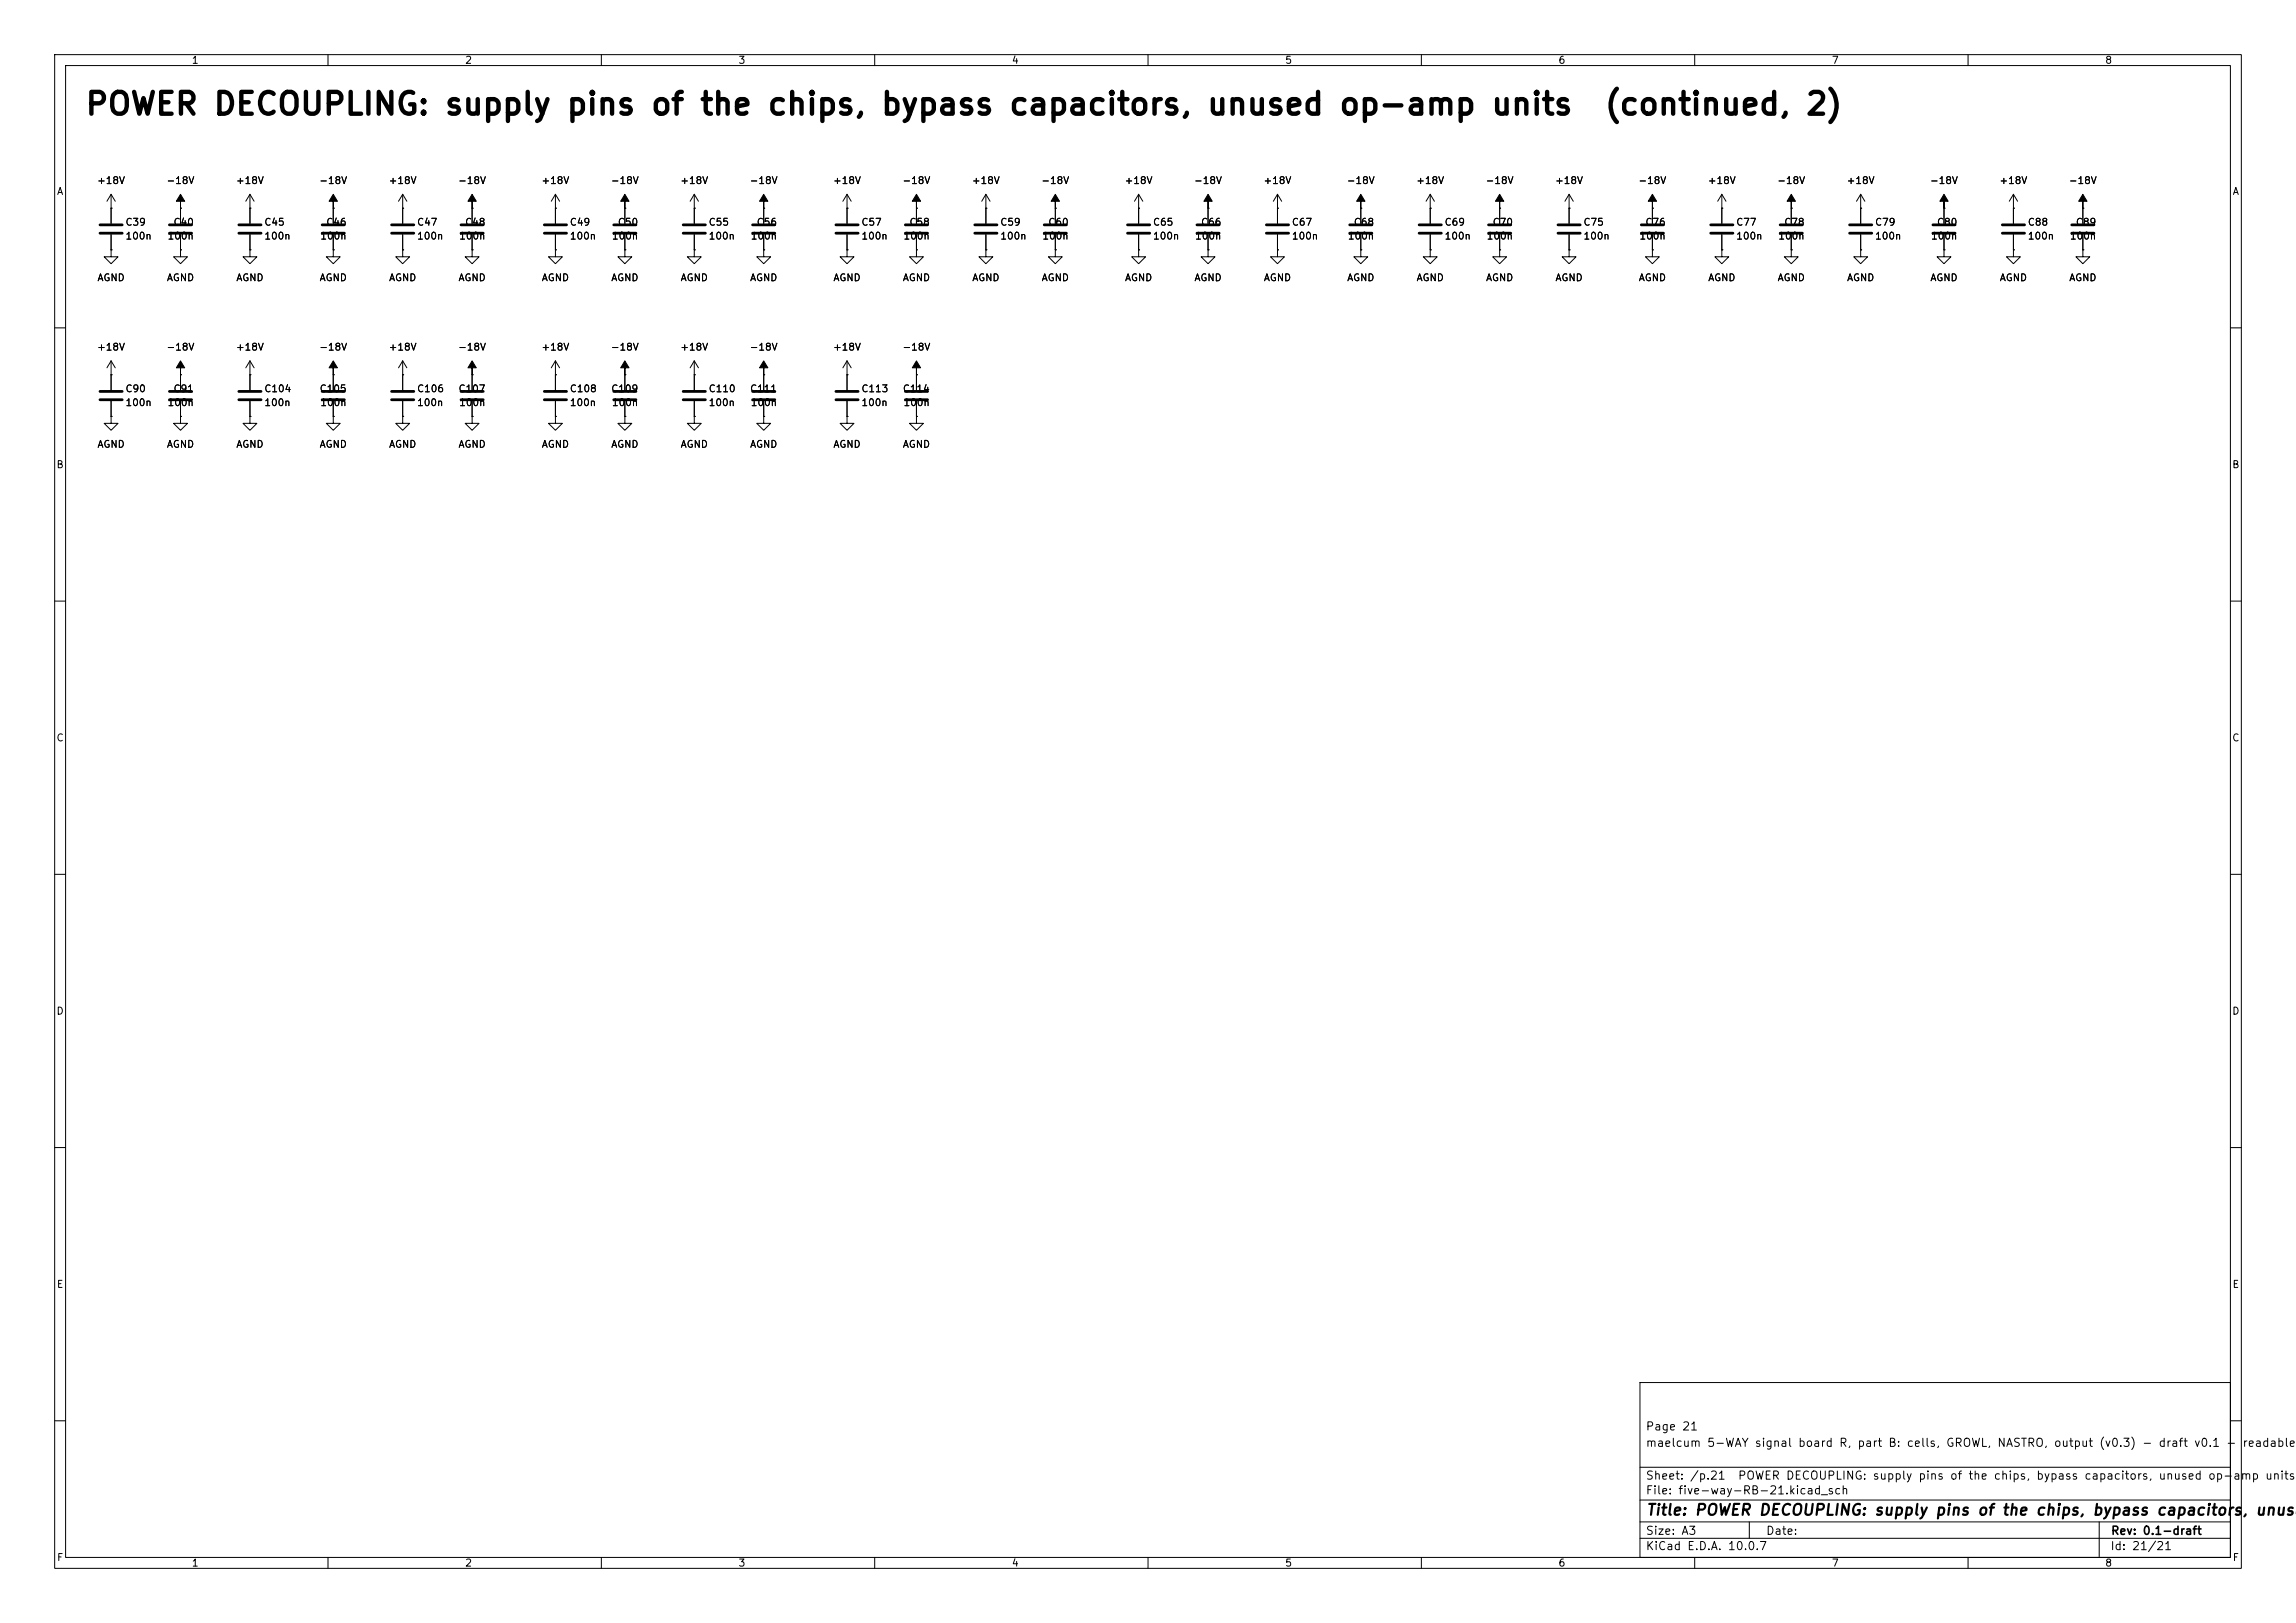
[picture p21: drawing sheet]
<svg xmlns="http://www.w3.org/2000/svg" width="420mm" height="297mm" viewBox="0 0 420 297" stroke-linecap="round" stroke-linejoin="round" font-family="sans-serif">
<defs><g id="words">
<g font-size="4">
<text x="15.4" y="22">POWER DECOUPLING: supply pins of the chips, bypass capacitors, unused op-amp units</text>
<text x="293.3" y="22">(continued, 2)</text>
</g>
<text font-size="2" x="301" y="277.8">Title: POWER DECOUPLING: supply pins of the chips, bypass capacitors, unuse</text>
<g font-size="1.5">
<text x="300.9" y="262.1">Page 21</text>
<text x="300.9" y="265.1">maelcum 5-WAY signal board R, part B: cells, GROWL, NASTRO, output (v0.3) - draft v0.1 -</text>
<text x="410.1" y="265.1">readable s</text>
<text x="300.9" y="273.8">File: five-way-RB-21.kicad_sch</text>
<text x="300.9" y="271.1">Sheet: /p.21</text>
<text x="317.8" y="271.1">POWER DECOUPLING: supply pins of the chips, bypass capacitors, unused op-amp units</text>
<text x="300.9" y="281.2">Size: A3</text>
<text x="322.9" y="281.2">Date:</text>
<text x="386" y="281.2">Rev: 0.1-draft</text>
<text x="300.9" y="284">KiCad E.D.A. 10.0.7</text>
<text x="385.9" y="284">Id: 21/21</text>
</g>
<g font-size="1.3">
<text x="35" y="12">1</text>
<text x="85" y="12">2</text>
<text x="135" y="12">3</text>
<text x="185" y="12">4</text>
<text x="235" y="12">5</text>
<text x="285" y="12">6</text>
<text x="335" y="12">7</text>
<text x="385" y="12">8</text>
<text x="10.3" y="36">A</text>
<text x="17.7" y="34">+18V</text>
<text x="30.4" y="34">-18V</text>
<text x="43.1" y="34">+18V</text>
<text x="58.3" y="34">-18V</text>
<text x="71" y="34">+18V</text>
<text x="83.7" y="34">-18V</text>
<text x="98.9" y="34">+18V</text>
<text x="111.6" y="34">-18V</text>
<text x="124.3" y="34">+18V</text>
<text x="137" y="34">-18V</text>
<text x="152.3" y="34">+18V</text>
<text x="165" y="34">-18V</text>
<text x="177.7" y="34">+18V</text>
<text x="190.4" y="34">-18V</text>
<text x="205.6" y="34">+18V</text>
<text x="218.3" y="34">-18V</text>
<text x="231" y="34">+18V</text>
<text x="246.3" y="34">-18V</text>
<text x="259" y="34">+18V</text>
<text x="271.7" y="34">-18V</text>
<text x="284.4" y="34">+18V</text>
<text x="299.6" y="34">-18V</text>
<text x="312.3" y="34">+18V</text>
<text x="325" y="34">-18V</text>
<text x="337.7" y="34">+18V</text>
<text x="352.9" y="34">-18V</text>
<text x="365.6" y="34">+18V</text>
<text x="378.3" y="34">-18V</text>
<text x="408.3" y="36">A</text>
<text x="22.8" y="41.6">C39</text>
<text x="31.6" y="41.6">C40</text>
<text x="48.2" y="41.6">C45</text>
<text x="59.6" y="41.6">C46</text>
<text x="76.2" y="41.6">C47</text>
<text x="85" y="41.6">C48</text>
<text x="104.1" y="41.6">C49</text>
<text x="112.9" y="41.6">C50</text>
<text x="129.5" y="41.6">C55</text>
<text x="138.3" y="41.6">C56</text>
<text x="157.5" y="41.6">C57</text>
<text x="166.3" y="41.6">C58</text>
<text x="182.9" y="41.6">C59</text>
<text x="191.7" y="41.6">C60</text>
<text x="210.8" y="41.6">C65</text>
<text x="219.6" y="41.6">C66</text>
<text x="236.2" y="41.6">C67</text>
<text x="247.5" y="41.6">C68</text>
<text x="264.1" y="41.6">C69</text>
<text x="272.9" y="41.6">C70</text>
<text x="289.5" y="41.6">C75</text>
<text x="300.9" y="41.6">C76</text>
<text x="317.5" y="41.6">C77</text>
<text x="326.3" y="41.6">C78</text>
<text x="342.9" y="41.6">C79</text>
<text x="354.2" y="41.6">C80</text>
<text x="370.8" y="41.6">C88</text>
<text x="379.6" y="41.6">C89</text>
<text x="22.8" y="44.1">100n</text>
<text x="30.5" y="44.1">100n</text>
<text x="48.2" y="44.1">100n</text>
<text x="58.5" y="44.1">100n</text>
<text x="76.2" y="44.1">100n</text>
<text x="83.9" y="44.1">100n</text>
<text x="104.1" y="44.1">100n</text>
<text x="111.8" y="44.1">100n</text>
<text x="129.5" y="44.1">100n</text>
<text x="137.2" y="44.1">100n</text>
<text x="157.5" y="44.1">100n</text>
<text x="165.2" y="44.1">100n</text>
<text x="182.9" y="44.1">100n</text>
<text x="190.6" y="44.1">100n</text>
<text x="210.8" y="44.1">100n</text>
<text x="218.5" y="44.1">100n</text>
<text x="236.2" y="44.1">100n</text>
<text x="246.4" y="44.1">100n</text>
<text x="264.1" y="44.1">100n</text>
<text x="271.8" y="44.1">100n</text>
<text x="289.5" y="44.1">100n</text>
<text x="299.8" y="44.1">100n</text>
<text x="317.5" y="44.1">100n</text>
<text x="325.2" y="44.1">100n</text>
<text x="342.9" y="44.1">100n</text>
<text x="353.1" y="44.1">100n</text>
<text x="370.8" y="44.1">100n</text>
<text x="378.5" y="44.1">100n</text>
<text x="17.7" y="51.8">AGND</text>
<text x="30.4" y="51.8">AGND</text>
<text x="43.1" y="51.8">AGND</text>
<text x="58.4" y="51.8">AGND</text>
<text x="71.1" y="51.8">AGND</text>
<text x="83.8" y="51.8">AGND</text>
<text x="99" y="51.8">AGND</text>
<text x="111.7" y="51.8">AGND</text>
<text x="124.4" y="51.8">AGND</text>
<text x="137.1" y="51.8">AGND</text>
<text x="152.3" y="51.8">AGND</text>
<text x="165" y="51.8">AGND</text>
<text x="177.7" y="51.8">AGND</text>
<text x="190.4" y="51.8">AGND</text>
<text x="205.7" y="51.8">AGND</text>
<text x="218.4" y="51.8">AGND</text>
<text x="231.1" y="51.8">AGND</text>
<text x="246.3" y="51.8">AGND</text>
<text x="259" y="51.8">AGND</text>
<text x="271.7" y="51.8">AGND</text>
<text x="284.4" y="51.8">AGND</text>
<text x="299.7" y="51.8">AGND</text>
<text x="312.4" y="51.8">AGND</text>
<text x="325.1" y="51.8">AGND</text>
<text x="337.8" y="51.8">AGND</text>
<text x="353" y="51.8">AGND</text>
<text x="365.7" y="51.8">AGND</text>
<text x="378.4" y="51.8">AGND</text>
<text x="17.7" y="64.5">+18V</text>
<text x="30.4" y="64.5">-18V</text>
<text x="43.1" y="64.5">+18V</text>
<text x="58.3" y="64.5">-18V</text>
<text x="71" y="64.5">+18V</text>
<text x="83.7" y="64.5">-18V</text>
<text x="98.9" y="64.5">+18V</text>
<text x="111.6" y="64.5">-18V</text>
<text x="124.3" y="64.5">+18V</text>
<text x="137" y="64.5">-18V</text>
<text x="152.3" y="64.5">+18V</text>
<text x="165" y="64.5">-18V</text>
<text x="22.8" y="72.1">C90</text>
<text x="22.8" y="74.6">100n</text>
<text x="30.5" y="74.6">100n</text>
<text x="31.6" y="72.1">C91</text>
<text x="48.2" y="72.1">C104</text>
<text x="48.2" y="74.6">100n</text>
<text x="58.4" y="72.1">C105</text>
<text x="58.5" y="74.6">100n</text>
<text x="76.2" y="72.1">C106</text>
<text x="76.2" y="74.6">100n</text>
<text x="83.8" y="72.1">C107</text>
<text x="83.9" y="74.6">100n</text>
<text x="104.1" y="72.1">C108</text>
<text x="104.1" y="74.6">100n</text>
<text x="111.7" y="72.1">C109</text>
<text x="111.8" y="74.6">100n</text>
<text x="129.5" y="72.1">C110</text>
<text x="129.5" y="74.6">100n</text>
<text x="137.1" y="72.1">C111</text>
<text x="137.2" y="74.6">100n</text>
<text x="157.5" y="72.1">C113</text>
<text x="157.5" y="74.6">100n</text>
<text x="165" y="72.1">C114</text>
<text x="165.2" y="74.6">100n</text>
<text x="17.7" y="82.2">AGND</text>
<text x="30.4" y="82.2">AGND</text>
<text x="43.1" y="82.2">AGND</text>
<text x="58.4" y="82.2">AGND</text>
<text x="71.1" y="82.2">AGND</text>
<text x="83.8" y="82.2">AGND</text>
<text x="99" y="82.2">AGND</text>
<text x="111.7" y="82.2">AGND</text>
<text x="124.4" y="82.2">AGND</text>
<text x="137.1" y="82.2">AGND</text>
<text x="152.3" y="82.2">AGND</text>
<text x="165" y="82.2">AGND</text>
<text x="10.2" y="86">B</text>
<text x="408.2" y="86">B</text>
<text x="10.2" y="136">C</text>
<text x="408.2" y="136">C</text>
<text x="10.2" y="186">D</text>
<text x="408.2" y="186">D</text>
<text x="10.3" y="236">E</text>
<text x="408.3" y="236">E</text>
<text x="10.3" y="286">F</text>
<text x="35" y="287">1</text>
<text x="85" y="287">2</text>
<text x="135" y="287">3</text>
<text x="185" y="287">4</text>
<text x="235" y="287">5</text>
<text x="285" y="287">6</text>
<text x="335" y="287">7</text>
<text x="385" y="287">8</text>
<text x="408.3" y="286">F</text>
</g>
</g></defs>
<g fill="none" stroke="#000" stroke-width=".18">
<path d="M10 10h400v277h-400zM12 12h396v273h-396zM60 10v2M110 10v2M160 10v2M210 10v2M260 10v2M310 10v2M360 10v2M20.3 38.1h.1M20.3 35.6v5.3M20.3 35.6l-.7 1.2"/>
<path d="M20.3 35.6l.8 1.2M33 38.1h.1M33 38.1v2.8M45.7 38.1h.1M45.7 35.6v5.3M45.7 35.6l-.7 1.2M45.7 35.6l.8 1.2M61 38.1h.1M61 38.1v2.8M73.7 38.1h.1M73.7 35.6v5.3M73.7 35.6l-.8 1.2"/>
<path d="M73.7 35.6l.7 1.2M86.4 38.1h.1M86.4 38.1v2.8M101.6 38.1h.1M101.6 35.6l-.8 1.2M101.6 35.6l.8 1.2M101.6 35.6v5.3M114.3 38.1h.1M114.3 38.1v2.8M127 38.1h.1M127 35.6l-.8 1.2M127 35.6l.8 1.2"/>
<path d="M127 35.6v5.3M139.7 38.1h.1M139.7 38.1v2.8M154.9 38.1h.1M154.9 35.6v5.3M154.9 35.6l-.7 1.2M154.9 35.6l.8 1.2M167.6 38.1h.1M167.6 38.1v2.8M180.3 38.1h.1M180.3 35.6l-.7 1.2M180.3 35.6l.8 1.2"/>
<path d="M180.3 35.6v5.3M193 38.1h.1M193 38.1v2.8M208.3 38.1h.1M208.3 35.6v5.3M208.3 35.6l-.8 1.2M208.3 35.6l.7 1.2M221 38.1h.1M221 38.1v2.8M233.7 38.1h.1M233.7 35.6l-.8 1.2M233.7 35.6l.7 1.2"/>
<path d="M233.7 35.6v5.3M248.9 38.1h.1M248.9 38.1v2.8M261.6 38.1h.1M261.6 35.6l-.7 1.2M261.6 35.6l.8 1.2M261.6 35.6v5.3M274.3 38.1h.1M274.3 38.1v2.8M287 38.1h.1M287 35.6l-.7 1.2M287 35.6l.8 1.2"/>
<path d="M287 35.6v5.3M302.3 38.1h.1M302.3 38.1v2.8M315 38.1h.1M315 35.6l-.8 1.2M315 35.6l.7 1.2M315 35.6v5.3M327.7 38.1h.1M327.7 38.1v2.8M340.4 38.1h.1M340.4 35.6l-.8 1.2M340.4 35.6l.7 1.2"/>
<path d="M340.4 35.6v5.3M355.6 38.1h.1M355.6 38.1v2.8M368.3 38.1h.1M368.3 35.6l-.8 1.2M368.3 35.6l.8 1.2M368.3 35.6v5.3M381 38.1h.1M381 38.1v2.8M20.3 45.7v1.3h1.3l-1.3 1.3-1.3-1.3h1.3M20.3 45.7h.1M20.3 42.9v2.8"/>
<path d="M33 45.7v1.3h1.3l-1.3 1.3-1.3-1.3h1.3M33 45.7h.1M33 42.9v2.8M45.7 45.7v1.3h1.3l-1.3 1.3-1.3-1.3h1.3M45.7 45.7h.1M45.7 42.9v2.8M61 45.7v1.3h1.2l-1.2 1.3-1.3-1.3h1.3M61 45.7h.1M61 42.9v2.8M73.7 45.7v1.3h1.2l-1.2 1.3-1.3-1.3h1.3M73.7 45.7h.1M73.7 42.9v2.8"/>
<path d="M86.4 45.7v1.3h1.2l-1.2 1.3-1.3-1.3h1.3M86.4 45.7h.1M86.4 42.9v2.8M101.6 45.7v1.3h1.3l-1.3 1.3-1.3-1.3h1.3M101.6 45.7h.1M101.6 42.9v2.8M114.3 45.7v1.3h1.3l-1.3 1.3-1.3-1.3h1.3M114.3 45.7h.1M114.3 42.9v2.8M127 45.7v1.3h1.3l-1.3 1.3-1.3-1.3h1.3M127 45.7h.1M127 42.9v2.8"/>
<path d="M139.7 45.7v1.3h1.3l-1.3 1.3-1.3-1.3h1.3M139.7 45.7h.1M139.7 42.9v2.8M154.9 45.7v1.3h1.3l-1.3 1.3-1.2-1.3h1.2M154.9 45.7h.1M154.9 42.9v2.8M167.6 45.7v1.3h1.3l-1.3 1.3-1.2-1.3h1.2M167.6 45.7h.1M167.6 42.9v2.8M180.3 45.7v1.3h1.3l-1.3 1.3-1.2-1.3h1.2M180.3 45.7h.1M180.3 42.9v2.8"/>
<path d="M193 45.7v1.3h1.3l-1.3 1.3-1.2-1.3h1.2M193 45.7h.1M193 42.9v2.8M208.3 45.7v1.3h1.2l-1.2 1.3-1.3-1.3h1.3M208.3 45.7h.1M208.3 42.9v2.8M221 45.7v1.3h1.2l-1.2 1.3-1.3-1.3h1.3M221 45.7h.1M221 42.9v2.8M233.7 45.7v1.3h1.2l-1.2 1.3-1.3-1.3h1.3M233.7 45.7h.1M233.7 42.9v2.8"/>
<path d="M248.9 45.7v1.3h1.3l-1.3 1.3-1.3-1.3h1.3M248.9 45.7h.1M248.9 42.9v2.8M261.6 45.7v1.3h1.3l-1.3 1.3-1.3-1.3h1.3M261.6 45.7h.1M261.6 42.9v2.8M274.3 45.7v1.3h1.3l-1.3 1.3-1.3-1.3h1.3M274.3 45.7h.1M274.3 42.9v2.8M287 45.7v1.3h1.3l-1.3 1.3-1.3-1.3h1.3M287 45.7h.1M287 42.9v2.8"/>
<path d="M302.3 45.7v1.3h1.2l-1.2 1.3-1.3-1.3h1.3M302.3 45.7h.1M302.3 42.9v2.8M315 45.7v1.3h1.2l-1.2 1.3-1.3-1.3h1.3M315 45.7h.1M315 42.9v2.8M327.7 45.7v1.3h1.2l-1.2 1.3-1.3-1.3h1.3M327.7 45.7h.1M327.7 42.9v2.8M340.4 45.7v1.3h1.2l-1.2 1.3-1.3-1.3h1.3M340.4 45.7h.1M340.4 42.9v2.8"/>
<path d="M355.6 45.7v1.3h1.3l-1.3 1.3-1.3-1.3h1.3M355.6 45.7h.1M355.6 42.9v2.8M368.3 45.7v1.3h1.3l-1.3 1.3-1.3-1.3h1.3M368.3 45.7h.1M368.3 42.9v2.8M381 45.7v1.3h1.3l-1.3 1.3-1.3-1.3h1.3M381 45.7h.1M381 42.9v2.8M10 60h2M20.3 68.6h.1M20.3 76.2v1.3h1.3l-1.3 1.2-1.3-1.2h1.3"/>
<path d="M20.3 76.2h.1M20.3 66l-.7 1.3M20.3 66l.8 1.3M20.3 66v5.4M20.3 73.4v2.8M33 68.6h.1M33 76.2v1.3h1.3l-1.3 1.2-1.3-1.2h1.3M33 76.2h.1M33 68.6v2.8M33 73.4v2.8M45.7 76.2v1.3h1.3l-1.3 1.2-1.3-1.2h1.3M45.7 76.2h.1"/>
<path d="M45.7 68.6h.1M45.7 66v5.4M45.7 73.4v2.8M45.7 66l-.7 1.3M45.7 66l.8 1.3M61 76.2v1.3h1.2l-1.2 1.2-1.3-1.2h1.3M61 76.2h.1M61 68.6h.1M61 68.6v2.8M61 73.4v2.8M73.7 76.2v1.3h1.2l-1.2 1.2-1.3-1.2h1.3M73.7 76.2h.1"/>
<path d="M73.7 68.6h.1M73.7 66v5.4M73.7 73.4v2.8M73.7 66l-.8 1.3M73.7 66l.7 1.3M86.4 68.6h.1M86.4 76.2v1.3h1.2l-1.2 1.2-1.3-1.2h1.3M86.4 76.2h.1M86.4 68.6v2.8M86.4 73.4v2.8M101.6 68.6h.1M101.6 76.2v1.3h1.3l-1.3 1.2-1.3-1.2h1.3"/>
<path d="M101.6 76.2h.1M101.6 66v5.4M101.6 73.4v2.8M101.6 66l-.8 1.3M101.6 66l.8 1.3M114.3 68.6h.1M114.3 76.2v1.3h1.3l-1.3 1.2-1.3-1.2h1.3M114.3 76.2h.1M114.3 68.6v2.8M114.3 73.4v2.8M127 68.6h.1M127 76.2v1.3h1.3l-1.3 1.2-1.3-1.2h1.3"/>
<path d="M127 76.2h.1M127 66v5.4M127 73.4v2.8M127 66l-.8 1.3M127 66l.8 1.3M139.7 68.6h.1M139.7 76.2v1.3h1.3l-1.3 1.2-1.3-1.2h1.3M139.7 76.2h.1M139.7 68.6v2.8M139.7 73.4v2.8M154.9 68.6h.1M154.9 76.2v1.3h1.3l-1.3 1.2-1.2-1.2h1.2"/>
<path d="M154.9 76.2h.1M154.9 66v5.4M154.9 73.4v2.8M154.9 66l-.7 1.3M154.9 66l.8 1.3M167.6 68.6h.1M167.6 76.2v1.3h1.3l-1.3 1.2-1.2-1.2h1.2M167.6 76.2h.1M167.6 68.6v2.8M167.6 73.4v2.8M408 60h2M10 110h2"/>
<path d="M408 110h2M10 160h2M408 160h2M10 210h2M408 210h2M300 253h108v32h-108zM10 260h2M300 278.5h108M300 274.5h108M300 268.5h108M320 278.5v3M384 278.5v6.5"/>
<path d="M408 260h2M60 285v2M110 285v2M160 285v2M210 285v2M260 285v2M300 281.5h108M310 285v2M360 285v2"/>
</g>
<g fill="#000" stroke="#000" stroke-width=".18">
<path d="M33 35.6l.8 1.2h-.8v1.3v-1.3h-.7zM61 35.6l.7 1.2h-.7v1.3v-1.3h-.8zM86.4 35.6l.7 1.2h-.7v1.3v-1.3h-.8zM114.3 35.6l.8 1.2h-.8v1.3v-1.3h-.8zM139.7 35.6l.8 1.2h-.8v1.3v-1.3h-.8zM167.6 35.6l.8 1.2h-.8v1.3v-1.3h-.7zM193 35.6l.8 1.2h-.8v1.3v-1.3h-.7zM221 35.6l.7 1.2h-.7v1.3v-1.3h-.8zM248.9 35.6l.8 1.2h-.8v1.3v-1.3h-.7zM274.3 35.6l.8 1.2h-.8v1.3v-1.3h-.7zM302.3 35.6l.7 1.2h-.7v1.3v-1.3h-.8zM327.7 35.6l.7 1.2h-.7v1.3v-1.3h-.8z"/>
<path d="M355.6 35.6l.8 1.2h-.8v1.3v-1.3h-.8zM381 35.6l.8 1.2h-.8v1.3v-1.3h-.8zM33 66l.8 1.3h-.8v1.3v-1.3h-.7zM61 66l.7 1.3h-.7v1.3v-1.3h-.8zM86.4 66l.7 1.3h-.7v1.3v-1.3h-.8zM114.3 66l.8 1.3h-.8v1.3v-1.3h-.8zM139.7 66l.8 1.3h-.8v1.3v-1.3h-.8zM167.6 66l.8 1.3h-.8v1.3v-1.3h-.7z"/>
</g>
<g fill="none" stroke="#000" stroke-width=".51">
<path d="M18.3 42.7h4.1M18.3 41.1h4.1M31 42.7h4.1M31 41.1h4.1M43.7 42.7h4.1M43.7 41.1h4.1M58.9 42.7h4.1M58.9 41.1h4.1M71.6 42.7h4.1M71.6 41.1h4.1M84.3 42.7h4.1M84.3 41.1h4.1"/>
<path d="M99.6 42.7h4M99.6 41.1h4M112.3 42.7h4M112.3 41.1h4M125 42.7h4M125 41.1h4M137.7 42.7h4M137.7 41.1h4M152.9 42.7h4.1M152.9 41.1h4.1M165.6 42.7h4.1M165.6 41.1h4.1"/>
<path d="M178.3 42.7h4.1M178.3 41.1h4.1M191 42.7h4.1M191 41.1h4.1M206.2 42.7h4.1M206.2 41.1h4.1M218.9 42.7h4.1M218.9 41.1h4.1M231.6 42.7h4.1M231.6 41.1h4.1M246.9 42.7h4.1M246.9 41.1h4.1"/>
<path d="M259.6 42.7h4.1M259.6 41.1h4.1M272.3 42.7h4.1M272.3 41.1h4.1M285 42.7h4.1M285 41.1h4.1M300.2 42.7h4.1M300.2 41.1h4.1M312.9 42.7h4.1M312.9 41.1h4.1M325.6 42.7h4.1M325.6 41.1h4.1"/>
<path d="M338.3 42.7h4.1M338.3 41.1h4.1M353.6 42.7h4M353.6 41.1h4M366.3 42.7h4M366.3 41.1h4M379 42.7h4M379 41.1h4M18.3 71.6h4.1M18.3 73.2h4.1M31 71.6h4.1M31 73.2h4.1"/>
<path d="M43.7 71.6h4.1M43.7 73.2h4.1M58.9 71.6h4.1M58.9 73.2h4.1M71.6 71.6h4.1M71.6 73.2h4.1M84.3 71.6h4.1M84.3 73.2h4.1M99.6 71.6h4M99.6 73.2h4M112.3 71.6h4M112.3 73.2h4"/>
<path d="M125 71.6h4M125 73.2h4M137.7 71.6h4M137.7 73.2h4M152.9 71.6h4.1M152.9 73.2h4.1M165.6 71.6h4.1M165.6 73.2h4.1"/>
</g>
<use href="#words"/>
</svg>
